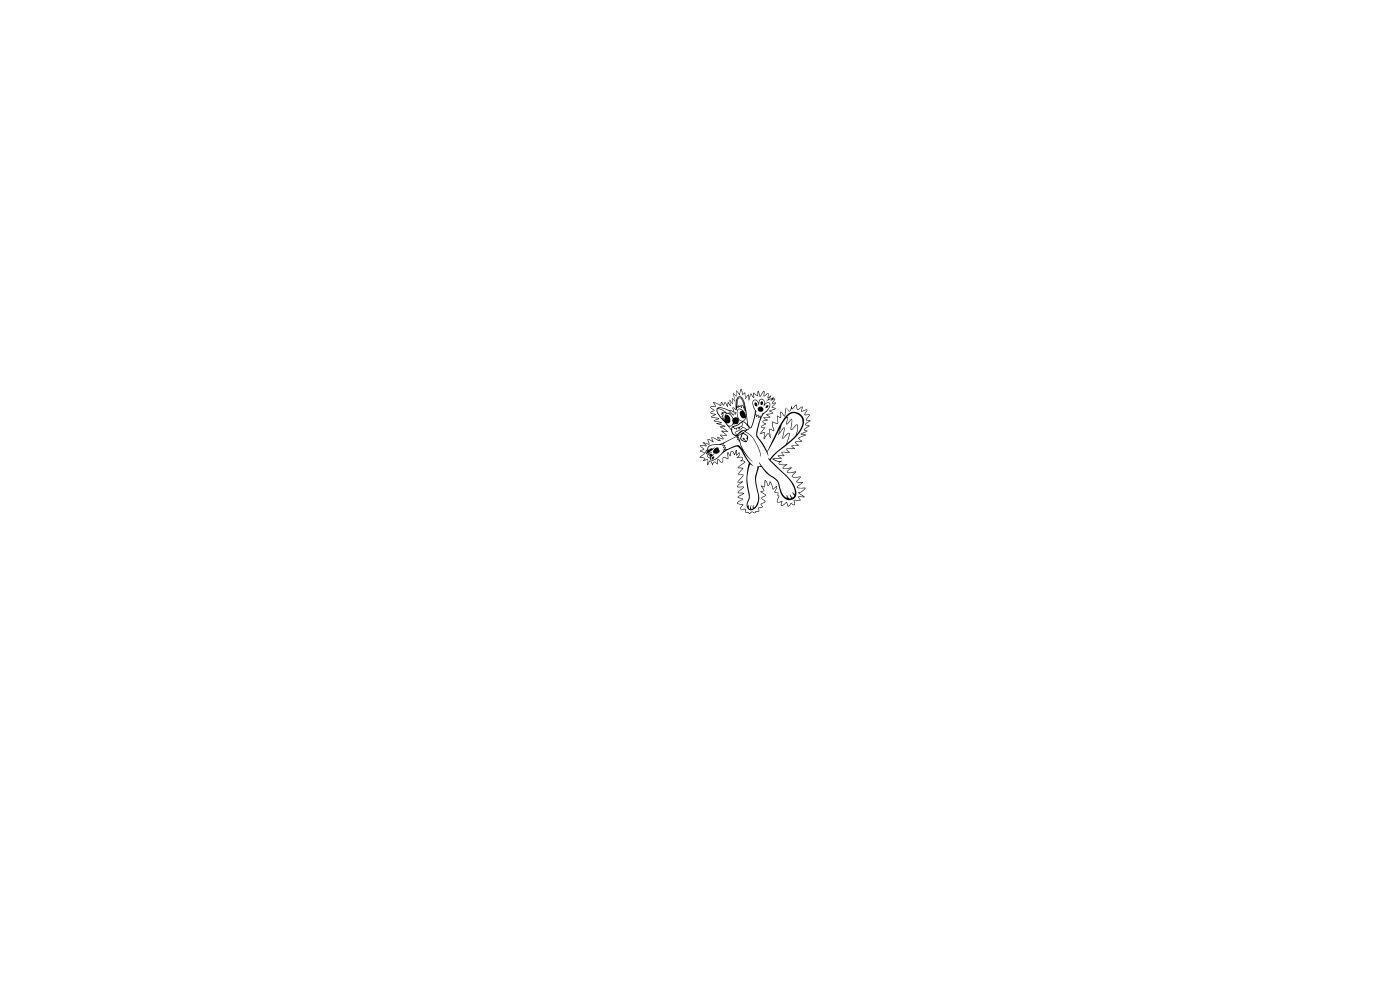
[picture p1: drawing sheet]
<svg xmlns="http://www.w3.org/2000/svg" width="297mm" height="210mm" viewBox="0 0 297 210" stroke-linecap="round" stroke-linejoin="round" font-family="sans-serif">
<g fill="#000">
<path d="M151.1 97l.2-.2a.29 .29 0 0 1 .1 .5 .29 .29 0 0 1-.4 0zM151.6 95.2a.54 .54 0 0 1 .6-.3 .54 .54 0 0 1 .4 .6 .67 .67 0 0 1-.6 .7 .67 .67 0 0 1-.7-.5zM151.3 85.3l1.2 .4 .3 .3 .2-.7h.2l.3 .6 .4-.6 .4 .8 .2-.8 .5 .7-.2-1.2 .6 .7-.1-1.1 .7 .7-.2 .1-.4-.6 .1 1.1-.6-.7 .1 1.1-.5-.6-.2 .8-.5-.8-.4 .5-.3-.6-.2 .7-1.4-.7a.68 .68 0 0 1 .3 .9h-.9a.63 .63 0 0 0 .6 .6v.2l-.7 .4 1.1 .4-.9 .6 1.5 .3v.1l-.9 .4 1.5 .3v.2h-.8l1.6 .6-.1 .1-.8 .1 1.4 .9-.2 .2-.9-.2 .9 .8a1.04 1.04 0 0 1-1.2 0h-.1l.6 .7-.1 .2-1.1-.3 .6 .7-.1-.2-.4 .1-1.3-.7 .2 1-1.1-.6 .3 1a.7 .7 0 0 1-.9-.1l-.2-.1 .5 .5-.1 .2-1.2-.1 .8 .7-.8 .4 .9 .4-.9 .9a.69 .69 0 0 1 1 .4l-.3 .3 .4-.2a.35 .35 0 0 1 .5 0 .35 .35 0 0 1 0 .5v.4l.4-.7 .5 .7 .5-.5 .6 .5 .1-1.1 .8 .7a.73 .73 0 0 0 .2-.9 .73 .73 0 0 1 1.1 .1l-.1-1.2 .2-.1 .4 .7v-.3a.44 .44 0 0 1 .5-.6l.4 .6 .3-.8h.2v1l.4-.5a.61 .61 0 0 1 0 .9h.3a.45 .45 0 0 1 .6 .2 .45 .45 0 0 1-.2 .6 .4 .4 0 0 1 .6 .2 .4 .4 0 0 1-.4 .5l-1 .8 1.1 .1-1 1.3 1 .1a1.61 1.61 0 0 1-.9 1.3l-.2 .3 1-.1-1.1 1 1.3 .1-.7 .7a.39 .39 0 0 0-.4 .5l1.1 .1a.39 .39 0 0 1-.5 .4l-.7 .4 1 .4-.5 .4a.51 .51 0 0 0-.6 .6l1.2 .2-.6 .9 1.1 .1v.7l.5-.1 .3 .3 .1-.1a.61 .61 0 0 1 1.1-.1l.1-.3h.6v-.8h.6a.34 .34 0 0 0-.2-.6l1-.6-.8-.7 .9-.7-1.1-.7 .7-.3-.6-1 .7 .2 .2-1.4 .4 .4 .2 .8 .5-.9 .1 .1 .5 1.5 .8-.6-.4 1.3 .8 .2h-.4a.36 .36 0 0 1-.5-.1 .36 .36 0 0 1 .2-.5l.2-.7-.8 .5-.5-1.4-.3 .6-.2 .1-.6-1.2v1.2a.38 .38 0 0 1-.7 .1l.5 .8a.31 .31 0 0 1-.1 .3 .31 .31 0 0 1-.3 0h-.2l1 .8-.9 .6 .4 .3a.34 .34 0 0 1 .3 .3 .34 .34 0 0 1-.2 .4l-.6 .2 .1 .2a.31 .31 0 0 1 .2 .2 .31 .31 0 0 1-.1 .4h-.7v.1a.47 .47 0 0 1 0 .7 .47 .47 0 0 1-.6 0 .4 .4 0 0 1-.4 .4 .4 .4 0 0 1-.4-.3l-.2 .1a.38 .38 0 0 1-.4 .3 .38 .38 0 0 1-.4-.3l-.1 .1a.28 .28 0 0 1-.3-.1 .28 .28 0 0 1-.1-.3l.1-.3h-.8a.34 .34 0 0 1-.4-.3 .34 .34 0 0 1 .3-.4l.3-.3-.9-.1a.31 .31 0 0 1-.3-.3 .31 .31 0 0 1 .3-.3l.8-.5-.7-.2a.27 .27 0 0 1-.3-.3 .27 .27 0 0 1 .3-.3l.9-.4-.7-.1a.29 .29 0 0 1-.3 .1 .29 .29 0 0 1-.2-.3l1.2-1h-.5a.62 .62 0 0 1-.9-.2l1-.9h-.8l1.1-1.5-.3-.1a.41 .41 0 0 1-.7-.2l.9-1.1-1-.1 .7-.8a.67 .67 0 0 0 .7-.6l-.9-.1 .3-.2a.31 .31 0 0 0 .2-.4 .31 .31 0 0 0-.4-.2l-.8 .1v-.1a.77 .77 0 0 0 .5-.9l-.4 .5h-.2v-1l-.4 1-.1-.3a.4 .4 0 0 0-.1-.4 .4 .4 0 0 0-.5-.1l-.1 .9-.3-.1-.3-.6v.5a.65 .65 0 0 1 0 .9l-.9-.4-.1 .6a.4 .4 0 0 1-.2 .6 .4 .4 0 0 1-.5-.4l-.4-.3v1l-.7-.5-.5 .7-.4-.8a.57 .57 0 0 0-.4 .6l-.1 .2a.53 .53 0 0 1-.1-.8v-.3l-.9 .1 .3-.4-.1-.1-1-.1 1-1-.2-.1a.56 .56 0 0 1-.7-.4l.8-.3-.7-.6-.1-.2 .4-.1 .9 .2-.7-.8 1.3 .4-.3-1a1.03 1.03 0 0 1 1.1 .4l-.3-.9 1.6 .7 .1-.1-.5-.5 1.3 .3-.6-.9 1.3 .1-1.1-.9 1.2 .1-1.5-1 1-.1-1.7-.5 .1-.2h.8l-.8-.2a.48 .48 0 0 1-.7-.3l1-.4-1.5-.2v-.3l.8-.4-.8-.2a.34 .34 0 0 1-.1-.4 .34 .34 0 0 1 .4-.1l.2-.2-.7-.6a.94 .94 0 0 1 1-.2zM155.2 87.8h.3l.2 .4zM155.9 87.4h.1a.27 .27 0 0 1 .2 .3 .27 .27 0 0 1-.3 .2l-.1-.2 .1 .1 .2-.2-.3 .1zM155.5 83.4l.7 .5v-1.1l.7 .8 .3-1.2 .4 1.2 .4-.3a.86 .86 0 0 1 .1 1v.1l-.1-1-.4 .4-.4-1.2-.3 1.2-.7-.8v1.1l-.5-.5 .3 1.4zM160.1 85.4a.4 .4 0 0 1 .5 .3 .4 .4 0 0 1-.3 .5l-.2-.4zM162.6 86a.23 .23 0 0 1 .3 0 .23 .23 0 0 1 0 .3l-.4 .2zM152.1 86.6a2.28 2.28 0 0 1 2.2 .3l1.4 .5-.3-.9h.3l.4 .3v-1.3h.1l.1 .7v-.2h.1l.2 .3v-.3l.3 .2 .1-.2 .3 .3v-.4a.33 .33 0 0 1 .4 .4l.1 .1-.1-.4a1.51 1.51 0 0 0-.8-1.6 1.25 1.25 0 0 0-.5 1.6l-.1-.1a1.18 1.18 0 0 1 .7-1.5 3.2 3.2 0 0 1 1 2.1l-.1-.7a1.91 1.91 0 0 0-1-1.6l-.4 .3-.3 1h-.1v-.3a.82 .82 0 0 1 .4-1 .82 .82 0 0 1 1 .2l.6 1.5 .6 4.2 .6 .6 .1-.4a7.4 7.4 0 0 0 .7-3.4l-.5-1.5 .5 1.3 .5 .7-.3-.1v.5l.2 .5 .3-.3 .2 .5 .2-.4 .2 .4 .3-.6-.1-.1a2.54 2.54 0 0 0 1.7-2.1 .71 .71 0 0 0-1.2 .5l-.1-.2a.81 .81 0 0 0-.5-1.3 1.2 1.2 0 0 0-.5 1.3l-.1-.1a.73 .73 0 0 0-.2-.8 .73 .73 0 0 0-.9 0l-.1 .3a.54 .54 0 0 1 .4-.7 .54 .54 0 0 1 .7 .4l.2 .4a.66 .66 0 0 1 .6-.9 .66 .66 0 0 1 .6 .8v.4l.2-.2a.59 .59 0 0 1 .8-.2 .59 .59 0 0 1 .2 .8l-.8 1.2a5.3 5.3 0 0 0-1.7 3.4 2.2 2.2 0 0 0 .6 2.8l1.2 2.1 2.5-5h.3h-.3l1-1.7a3.2 3.2 0 0 1 2.4-1.6 2.23 2.23 0 0 1 1.5 3.6 19 19 0 0 1-4.9 4.7l-1.7 1.9 3.5 3.4a5.1 5.1 0 0 1 1.9 4.1 1.63 1.63 0 0 1-1.5 1 1.63 1.63 0 0 1-1.5-1l-.4-.8a3.9 3.9 0 0 0-1.4-2.9 6.5 6.5 0 0 1-2.5-2.3h-.1a.54 .54 0 0 0-.7 .6 7.4 7.4 0 0 0 .2 5.2 2.58 2.58 0 0 1-1.8 3.3h-.2a1.47 1.47 0 0 1-.3-2.2 6.8 6.8 0 0 0-.2-3 15.3 15.3 0 0 1 .3-4.9l-1.7-2.7h.4l-.4-.1a1.05 1.05 0 0 0-1.7-.3l-1.5 .8-.7 .5a3.6 3.6 0 0 1-2.2 1.4l-.3-.2-.1-.3a.49 .49 0 0 1-.5-.3 .49 .49 0 0 1 0-.5l-.3-.2-.2-.3a.91 .91 0 0 0 1.4-.1h.1a1.01 1.01 0 0 0-.8 1.2h.3l.1-.2a.3 .3 0 0 1-.1-.5 .3 .3 0 0 1 .5 .2l.4-.1-.1 .1a.57 .57 0 0 0-.6 .4 .57 .57 0 0 0 .2 .7 4.5 4.5 0 0 0 2.6-2.2v.2l.3-.2h-.3h.5h-.6l.3-.3-.4-.2 .3-.4h-.5l.7-.1-.4 .6 .6-.1-.4 .4 .6-.1a4.5 4.5 0 0 1 2.5-.7l.6 .8-.5-1.7-.2 .1v-.5l-.3 .1 .1-.4h-.3l.1-.1 .4-.2-.1 .5 .2-.1v.4l.2-.2a9.2 9.2 0 0 0 2.6 4.7l-1.1-1-.9-1.4 1.1 2.1 1.1 1.2-.7-.3-.6 2.8 .6 4v.5l-.5 1.4v.3l.3-.4v.6l.2 .3 .3-.8-.1 .5a.23 .23 0 0 0 .3 .2 .23 .23 0 0 0 .1-.3l.1-.5 .2 .6a3.4 3.4 0 0 0 .5-3.9l-.1-.5a6.1 6.1 0 0 1 .3-4.2l-.1-.2h.8l-.4-.9 .2 .3a9.8 9.8 0 0 0 3.5 3.3l.5 .6 .3 1.3a2.68 2.68 0 0 0 1.6 2.2 .4 .4 0 0 1-.1-.7 .53 .53 0 0 0 .2 .6 .53 .53 0 0 0 .6 0l-.2-.7 .1 .2a.38 .38 0 0 0 .7 .3 .38 .38 0 0 0-.2-.7v-.3l.4 .4v-.8l-.9-1.8-.9-1.2-3.4-3.1-.4-.7 .3 .2 1-1.1 1.2-1.1a3.1 3.1 0 0 0 1.8-2.7v-.6l-1.1 1.1h-.2l.3-2.3-1.2 1.5 .1-.4 .1 .1 1-1.3a.92 .92 0 0 1 0 1.2l-.2 1.1 .8-.8a.38 .38 0 0 1 .3-.3 .38 .38 0 0 1 .3 .2l-.5 2.1 .4-.4a3.2 3.2 0 0 0 1.6-3.6l-1.1 1.1a1.03 1.03 0 0 1 0-1.2v-.9l-.9 .9h-.2v-.1a.48 .48 0 0 0 .6-.5 .41 .41 0 0 1 .2-.3 .41 .41 0 0 1 .5 0l-.2 2 .6-.6a.51 .51 0 0 1 .7-.4l.1 .9-.3 1.2a3.9 3.9 0 0 0 1.1-3.5 1.77 1.77 0 0 0-3.1-.3l.2 .2-.3 1.3h-.1l.2-1.3a.51 .51 0 0 0-.5 .5l-.7 1-.5 1.7h-.1l.3-1-2.2 4.3a1.12 1.12 0 0 0-.3 1.5l-2-3.3a2.45 2.45 0 0 1-.3-2.9l.5-1.6v-.5l-.2 .4-.2-.6-.4 .3-.1-.4-.6 2.1a.59 .59 0 0 1-.5 .7l-.2-.1-.1 .3-.7 .5 .4 .3a7.4 7.4 0 0 1 2.8 5l-.4-1.3-.6-1.3a4.3 4.3 0 0 0-2.5-2.5l-.1 .2a1.03 1.03 0 0 1 .9 .8 1.03 1.03 0 0 1-.5 1.1l-.3-.1a.95 .95 0 0 1-.9-.7l1.1 .6-.6-.6a.31 .31 0 0 1 .4 0 .31 .31 0 0 1 .2 .4l.3 .2v-.7a.31 .31 0 0 0 .1-.4 .31 .31 0 0 0-.3-.2l-.6-.3-.4 1h-.2l.2-.9-.7 .6h-.2l.2-.2-2.7 1.4-.5 .6h-.1l.3-.4-.4 .2v.1h-1.1a1.38 1.38 0 0 0-1.8 .9l.2 .1 .6-.3a.41 .41 0 0 0 .6-.2l-.5 .6-.4 .2a.45 .45 0 0 1-.3 .4 .45 .45 0 0 1-.5-.2l.4-.4-.7 .4 .5-.6a1.37 1.37 0 0 1 1.7-1.1h.7l.8-.2 2.8-1.5-.3-.1h.7l1.7-1.1-.6 .2-1.1 .9h-.7a1.82 1.82 0 0 1-.8-1.3h.3a.92 .92 0 0 0 .9 1.1l-.2-.4 .3 .4 .7-.7h.3h-.3l.1-.1 1.2-.3-.2-.2a.74 .74 0 0 0-1.1 .3l-1 .6 1.5-1.1-.2-.2-.4 .2v.3l-.4-.2 .4 .1-.1-.2-.4 .2-.1 .5a.3 .3 0 0 0-.1-.4 .3 .3 0 0 0-.4 0l-.3-.3-.2 .4h-.3l-.6-.6h.2l.5 .5 .2-.4h.3l.4 .3 .3-.2a1.71 1.71 0 0 1 1.9 .1 .36 .36 0 0 0 .6 .1 .36 .36 0 0 0-.3-.5l-.1-.2h.2h-.2l-.5-.5-.4-.1v.1a.44 .44 0 0 1-.4 .7l.3-.3-.1-.5-.9 .7-1.1 .3 1.1-.5 1.1-.7-.4-.1-.4-.4v.5a.59 .59 0 0 1-.3 .5 .59 .59 0 0 1-.7-.1l.1 .3-.2-.1a1.04 1.04 0 0 1-1.3 .3l-.9-1.1h.3h-.3l-.4-.4 .3 .1-.3-.1-.4-.5-.5-.8-.1-.4h.2l.2 .6 .8 1.1 .2-.1-.3-.4 .3-.1-.4-.3 .5 .2v.2h-.3l.4 .4-.1 .3 .2-.1a.68 .68 0 0 1 .5-.9 .94 .94 0 0 1 .8 .8 .94 .94 0 0 1-.6 1l-.3-.1a.71 .71 0 0 0 1 .5 .71 .71 0 0 0 .2-1.1l.2-.2h1.2h-1.2l-.5-.7a.69 .69 0 0 0-.6-.4 .69 .69 0 0 0-.6 .4l.2-.5h.7l.9 1a.6 .6 0 0 1 1 0l-.3-.9 .1-.3a1.33 1.33 0 0 0 1.2 1.7l.3-.2 .2-.4a.9 .9 0 0 1-1-.3 .9 .9 0 0 1 0-1.1l.4-.1-.2-.1a.54 .54 0 0 0-.7-.1 .54 .54 0 0 0-.2 .6l-.1-.3a.69 .69 0 0 1 .6-.6 .69 .69 0 0 1 .7 .4 1.43 1.43 0 0 1 .2 2.3l-.2 .1 .9 .6-.3-2.5-.4-.9h.2l.1 .4-.1-.4v-.1l-.2 .1-.4-.6v.5l-.4-.4-.1 .2-.2-.2v.4h-.3l-.2 .5-.7-.5 .3 1-.9-.4 .3 .5v.2l-1.9-.3 .3 .4h-.6l.3-.2-.2-.3 .8 .1-1.4-.7h-.2l-.1 .3h-.2l.1-.5a4.7 4.7 0 0 1 2.3 1h.7l-.5-.4-1.2-.5zM158.7 83.7h.2v.9l.4-1.1 .6 .8-.1-1 .9 .6 .2-1 .3 1.2 .8-1.2a.57 .57 0 0 1 .1 .9v.2l.3-.2a.47 .47 0 0 1 .6-.3v.8l.6-.4-.5 .8 1.1-.4-.3 .4 .4-.2 .1 .2-.5 .8 .6-.1 .2 .1-.9 .9 .6 .1 .1 .2-1.1 .5 .2 .1a.34 .34 0 0 1 .4 .4l-1.3 .3 .7 .5-1.3 .1 .8 .5-1 .2a.51 .51 0 0 0 .6 .6l-.9 .6 .7 .3-.9 1.1 .7-.3a1.1 1.1 0 0 1 0 1.3v.1l.4-.7a.42 .42 0 0 1 .5-.4 .42 .42 0 0 1 .3 .5l.1 .3-.3-1.6a.73 .73 0 0 1 1 .2 2.1 2.1 0 0 1-.2-1.9l1 .4-.1-1.6 .8 .3v-1l.1-.2 .7 .9 .4-1.7-.3 1.8h-.2l-.6-.9v1.2a.36 .36 0 0 1-.6-.2l-.1-.1 .1 1.2a.29 .29 0 0 1-.1 .4 .29 .29 0 0 1-.3 0l-.8-.3 .4 1.8-1-.3 .2 1.8-.3-.4a.32 .32 0 0 0-.3-.4l-.9 1.1 .2-1.4-.9 .3 .8-1.3h-.3a.26 .26 0 0 1-.3-.2 .26 .26 0 0 1 .1-.3l.7-.4-.5-.3a.24 .24 0 0 1 0-.3 .24 .24 0 0 1 .2-.1l.6-.1-.7-.7 1.4 .1-.7-.6 1.3-.3-.7-.5 1.2-.4-.7-.3 .8-.9-.8 .1 .6-1-.8 .4 .2-.3h.2h-.2l.2-.2-1.3 .5 .7-.8-.5 .3 .1-1-.9 .6v-1l-.8 1.1-.3-1.2-.1 .9a.76 .76 0 0 1-.9-.4l.1 .9a.51 .51 0 0 1-.6-.6l-.1-.2-.5 1.4v-1.2l-.7 .8zM166.8 86.5l.6 .7a.7 .7 0 0 0 .4-.8l.2-.3 .1 .6 .4-.5a.36 .36 0 0 1 .5-.3l.2 .9 1-.6 .1 .2-.3 .8 .4-.1a.53 .53 0 0 1 .9-.1l-.6 1 1.1-.1v.3l-.7 .9 .8 .1-1 .8 .8 .2a.81 .81 0 0 1-.8 .7l-.3 .3 .6 .1 .1 .2-1.2 .6 .9 .2a2.12 2.12 0 0 0-1.5 .8l.7 .5-1.4 .2 .6 .8h-1.3l.5 .5v.2l-1.6-.1v.2l.5 .7-.6-.1a.72 .72 0 0 0-1 .1l.5 .6h-1.3l.7 .6-1.7 .1a2 2 0 0 0 1.8 .4l-.6 .6 .7 .1h1l-.8 .6v.2l1.8-.1-.2 .2a.89 .89 0 0 0-.7 .8h.6l1.2-.2-.8 1a2.29 2.29 0 0 0 1.8 .1l-.8 1.1 1.2 .2-1.1 .9 .5 .2h1.2l-.5 .6-.8 .5 1.1 .9-1.3-.1 .4 .6-.1 .2h-1.2a.73 .73 0 0 1-.1 1l-.6-.4-.3 .5a.22 .22 0 0 1-.3 .2 .22 .22 0 0 1-.2-.2l-.2-.7-.2 .2a.7 .7 0 0 1-.9 .4v-.7a.54 .54 0 0 1-.9-.1l.4-1.1a.3 .3 0 0 1-.3-.3 .3 .3 0 0 1 .4-.3l-.3 .3a.45 .45 0 0 1 .3 .5 .45 .45 0 0 1-.3 .4l-.1 .5a.73 .73 0 0 0 1-.1l-.1 .9a1.03 1.03 0 0 0 1-.7h.1l.3 .8 .5-.4a.49 .49 0 0 1 .7 .2v-.8a.38 .38 0 0 1 .3-.3 .38 .38 0 0 1 .4 .1l.5 .1a.52 .52 0 0 0-.3-.7 .88 .88 0 0 1 1.1-.1l-1-.9a2.3 2.3 0 0 0 1.4-1l-.7 .1a.75 .75 0 0 1-1-.3l1-.9h-.9l-.3-.2 .9-1a2.11 2.11 0 0 1-1.8-.1l.7-.9h-.2a1.21 1.21 0 0 1-1.6-.1l.8-.8-.8 .1a.58 .58 0 0 1-.9-.2l.6-.5h-.8a.43 .43 0 0 1-.6-.5l.2-.2-.4-.1a1 1 0 0 1-1.1-.6l1.7-.1-.6-.6 1.3 .1a.54 .54 0 0 1-.4-.8l1.5 .1-.2-.1a.4 .4 0 0 1-.4-.4 .4 .4 0 0 1 .4-.4h1.2l-.5-.4a.3 .3 0 0 1 .2-.3 .3 .3 0 0 1 .3 .1h.9l-.6-.5a.36 .36 0 0 1 .2-.4 .36 .36 0 0 1 .4 0h.7l-.3-.2a.35 .35 0 0 1-.3-.5l1.4-.6-1-.2 1.4-.7-.7-.2a1.5 1.5 0 0 1 1.1-.9l-.8-.2 .1-.2 .9-.6-.7-.1a.97 .97 0 0 1 .5-1l.1-.2-1 .1a.49 .49 0 0 1 .3-.7l.2-.4-1.2 .3 .1-.9-.3 .2a.46 .46 0 0 1-.7 .3l-.2-.9-.8 .8h-.2a.45 .45 0 0 1-.4 .5 .45 .45 0 0 1-.5-.5z"/>
<circle cx="161.4" cy="86.8" r=".59"/>
<circle cx="161.6" cy="85.5" r=".36"/>
</g>
</svg>
